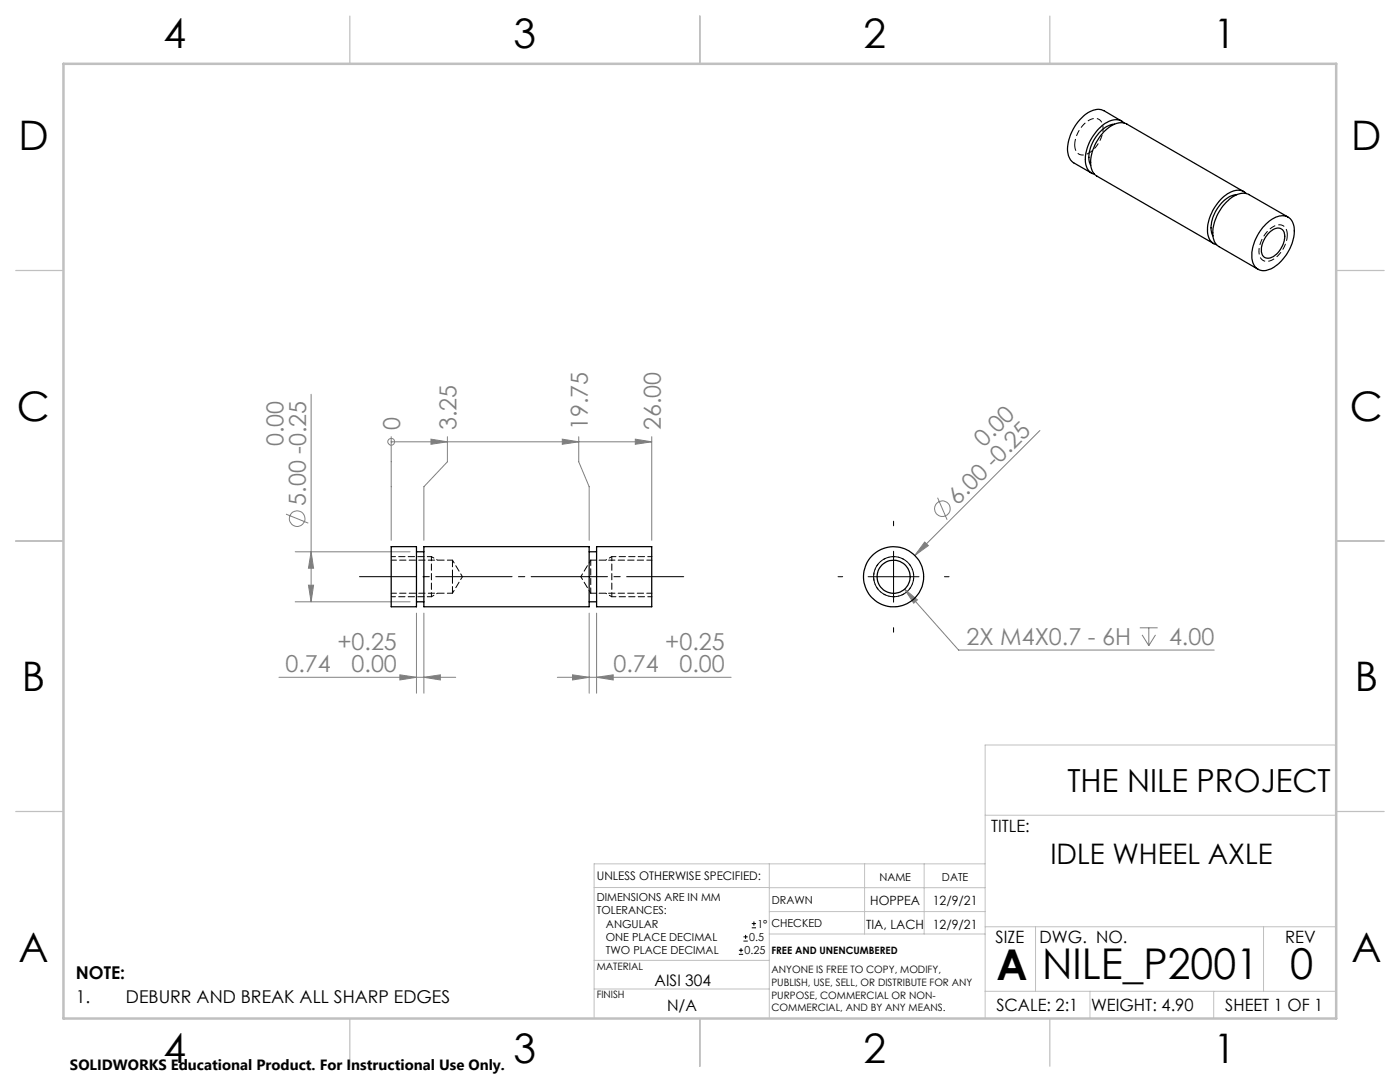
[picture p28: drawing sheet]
<svg xmlns="http://www.w3.org/2000/svg" width="279mm" height="216mm" viewBox="0 0 279 216" stroke-linecap="round" stroke-linejoin="round" font-family="sans-serif">
<defs><g id="words">
<g font-size="8.5">
<text x="198.9" y="195.5">A</text>
<text x="208" y="195.4">NILE_P2001</text>
<text x="257.4" y="195.4">0</text>
</g>
<g font-size="8.1">
<text x="32.7" y="9.7">4</text>
<text x="102.5" y="9.7">3</text>
<text x="172.4" y="9.7">2</text>
<text x="242.2" y="9.7">1</text>
<text x="3.7" y="30">D</text>
<text x="269.7" y="30">D</text>
<text x="3.4" y="83.9">C</text>
<text x="269.4" y="83.9">C</text>
<text x="4.4" y="137.9">B</text>
<text x="270.4" y="137.9">B</text>
<text x="3.7" y="191.9">A</text>
<text x="269.7" y="191.9">A</text>
<text x="32.7" y="212.2">4</text>
<text x="102.5" y="212.2">3</text>
<text x="172.4" y="212.2">2</text>
<text x="242.2" y="212.2">1</text>
</g>
<text font-size="6.3" x="213" y="158">THE NILE PROJECT</text>
<text font-size="5.6" x="209.6" y="172.3">IDLE WHEEL AXLE</text>
<g font-size="4.7" fill="#808080">
<text x="56.6" y="89" transform="rotate(-90 56.6 89)">0.00</text>
<text x="79.9" y="85.8" transform="rotate(-90 79.9 85.8)">0</text>
<text x="91.1" y="85.8" transform="rotate(-90 91.1 85.8)">3.25</text>
<text x="117.3" y="85.8" transform="rotate(-90 117.3 85.8)">19.75</text>
<text x="131.9" y="85.8" transform="rotate(-90 131.9 85.8)">26.00</text>
<text x="196.4" y="89.3" transform="rotate(-45 196.4 89.3)">0.00</text>
<text x="61" y="100.9" transform="rotate(-90 61 100.9)">5.00 -0.25</text>
<text x="191.1" y="100.9" transform="rotate(-45 191.1 100.9)">6.00 -0.25</text>
<text x="67.3" y="129.6">+0.25</text>
<text x="132.8" y="129.6">+0.25</text>
<text x="192.9" y="128.6">2X M4X0.7 - 6H</text>
<text x="233.3" y="128.6">4.00</text>
<text x="57" y="134.1">0.74</text>
<text x="70.2" y="134.1">0.00</text>
<text x="122.4" y="134.1">0.74</text>
<text x="135.6" y="134.1">0.00</text>
</g>
<g font-size="3.5">
<text x="15.1" y="195.4">NOTE:</text>
<text x="15.1" y="200.1">1.</text>
<text x="25.1" y="200.1">DEBURR AND BREAK ALL SHARP EDGES</text>
</g>
<g font-size="3.4">
<text x="197.8" y="166">TITLE:</text>
<text x="198.7" y="188.1">SIZE</text>
<text x="207.5" y="188.1">DWG. NO.</text>
<text x="256.5" y="188.2">REV</text>
<text x="198.8" y="201.7">SCALE: 2:1</text>
<text x="217.7" y="201.8">WEIGHT: 4.90</text>
<text x="244.5" y="201.7">SHEET 1 OF 1</text>
</g>
<g font-size="3.2">
<text x="130.6" y="196.7">AISI 304</text>
<text x="133.1" y="201.8">N/A</text>
</g>
<text font-size="3" x="14" y="213.5">SOLIDWORKS Educational Product. For Instructional Use Only.</text>
<g font-size="2.5">
<text x="172.9" y="185.4">TIA, LACH</text>
<text x="173.7" y="180.6">HOPPEA</text>
<text x="186.2" y="180.6">12/9/21</text>
<text x="186.2" y="185.4">12/9/21</text>
</g>
<text font-size="2.4" x="119.1" y="175.6">UNLESS OTHERWISE SPECIFIED:</text>
<g font-size="2.2">
<text x="119.1" y="179.8">DIMENSIONS ARE IN MM</text>
<text x="175.5" y="175.9">NAME</text>
<text x="188" y="175.9">DATE</text>
<text x="119.1" y="182.5">TOLERANCES:</text>
<text x="120.9" y="185.1">ANGULAR</text>
<text x="151.2" y="185.1">1°</text>
<text x="154" y="185">CHECKED</text>
<text x="154" y="180.3">DRAWN</text>
<text x="120.9" y="187.8">ONE PLACE DECIMAL</text>
<text x="120.9" y="190.4">TWO PLACE DECIMAL</text>
<text x="148.6" y="190.4">0.25</text>
<text x="149.5" y="187.8">0.5</text>
</g>
<g font-size="2">
<text x="154" y="190.4">FREE AND UNENCUMBERED</text>
<text x="119.1" y="193.5">MATERIAL</text>
<text x="154" y="194.2">ANYONE IS FREE TO COPY, MODIFY,</text>
<text x="154" y="196.7">PUBLISH, USE, SELL, OR DISTRIBUTE FOR ANY</text>
<text x="119.1" y="199.2">FINISH</text>
<text x="154" y="199.2">PURPOSE, COMMERCIAL OR NON-</text>
<text x="154" y="201.8">COMMERCIAL, AND BY ANY MEANS.</text>
</g>
</g></defs>
<g fill="none" stroke="#808080" stroke-width=".2">
<path d="M62.1 78.7v41.4M78.1 88.2h.1M78.1 87.1v20.7M78.1 88.2h52M86 87.6l3.3 .6-3.3 .5zM89.3 87.1v5l-4.7 5v10.7M112.2 87.6l3.3 .6-3.3 .5zM115.5 87.1v5l2.1 5v10.7M126.8 87.6l3.3 .6-3.3 .5zM130.1 87.1v20.7M187.1 99.3l1.9 4.4M207.5 85.9l-24.9 24.9"/>
<path d="M57.1 102.6l4.4 1.8M58.9 110.1h22.9M61.6 116.8h1l-.5 3.3zM62.1 110.1l.5 3.3h-1zM180.5 117.5l2.6 2.2-.7 .7zM180.5 117.5l10.8 12.2h51M184.5 108.2l.8 .7-2.7 1.9zM55.7 135.1h35.2M58.9 120.1h22.9M79.8 134.7l3.3 .4-3.3 .6zM83.1 122.3v16M84.6 135.1l3.3-.4v1z"/>
<path d="M84.6 122.3v16M111.2 135.1h34.7M114.3 134.7l3.3 .4-3.3 .6zM117.6 122.3v16M119.1 135.1l3.3-.4v1zM119.1 122.3v16M227.5 125.3h3.5M227.9 126.7l1.4 2.1M229.3 125.3v3.5M230.6 126.7l-1.3 2.1"/>
<circle cx="78.1" cy="88.1" r=".68"/>
<circle cx="59.3" cy="103.5" r="1.55"/>
<circle cx="188.1" cy="101.5" r="1.56"/>
</g>
<g fill="none" stroke="#000" stroke-width=".2">
<path d="M167.3 115.1h.9M173.2 115.1h10.2M178.3 104v.9M178.3 110v10.2M188.5 115.1h.9M178.3 125.2v1M147.5 190.4h.8M147.5 189.6h.8M147.9 189.2v.8M148.4 187.8h.8M148.4 186.9h.8M148.8 186.5v.9"/>
<path d="M150 185.1h.9M150 184.3h.9M150.5 183.9v.8"/>
</g>
<path d="M174.4 115.1a4 4 0 0 0 5.9 3.5 4 4 0 0 0 .2-6.9 4 4 0 0 0-6.1 3.1v.3M182.4 115.1a4 4 0 0 1-6 3.5 4 4 0 0 1-.2-6.9 4 4 0 0 1 6.1 3.1l.1 .3" fill="none" stroke="#000" stroke-width=".2" stroke-dasharray="1.3 .6" stroke-dashoffset=".5" stroke-linecap="butt"/>
<path d="M214.5 28.9a1.76 1.76 0 0 0 .9 1.9 1.76 1.76 0 0 0 2.1-.4 5.7 5.7 0 0 0 2.5-5.8 1.74 1.74 0 0 0-2.9-.5 6.3 6.3 0 0 0-2.6 4.8M256.9 46.9a5.8 5.8 0 0 1-3.8 5.2 1.74 1.74 0 0 1-1.8-2.2 5.7 5.7 0 0 1 3.8-5 1.66 1.66 0 0 1 1.8 2" fill="none" stroke="#000" stroke-width=".2" stroke-dasharray="1.3 .6" stroke-dashoffset=".1" stroke-linecap="butt"/>
<path d="M136.4 115.1h-64.7" fill="none" stroke="#000" stroke-width=".2" stroke-dasharray="15.2 1.3 1.3 1.3" stroke-dashoffset="3.8"/>
<g fill="none" stroke="#c0c0c0" stroke-width=".2">
<path d="M266.7 148.7h-70.1v54.5M118.6 177.1h34.9M153.5 172.4v30.8M153.5 177.1h43.1M172.5 172.4v14M184.4 172.4v14M196.6 172.4h-78v30.8M196.6 162.7h70.1M118.6 197.3h34.9M118.6 191.6h34.9M153.5 186.4h43.1M153.5 181.9h43.1"/>
<path d="M196.6 197.8h70.1M196.6 184.9h70.1M206.7 184.9v12.9M217.5 197.8v5.4M242.2 197.8v5.4M252.2 184.9v12.9"/>
</g>
<path d="M69.8 3.2v9.5M139.7 3.2v9.5M209.5 3.2v9.5M3.1 54h9.6M266.7 54h9.5M3.1 107.9h9.6M266.7 107.9h9.5M3.1 161.9h9.6M266.7 161.9h9.5M69.8 203.2v9.6M139.7 203.2v9.6M209.5 203.2v9.6" fill="none" stroke="#c0c0c0" stroke-width=".25"/>
<path d="M12.7 12.7h254v190.5h-254z" fill="none" stroke="#c0c0c0" stroke-width=".5"/>
<path d="M78.1 111.1h8M78.1 119.1h8M86.1 119.1v-8M122.1 111.1v8M130.1 119.1h-8M130.1 111.1h-8" fill="none" stroke="#000" stroke-width=".2" stroke-dasharray="1.3 .6" stroke-dashoffset=".4"/>
<path d="M86.1 119.1l1.2-.7M86.1 111.1l1.2 .7M122.1 111.1l-1.2 .7M122.1 119.1l-1.2-.7" fill="none" stroke="#000" stroke-width=".2" stroke-dasharray="1.3 .6" stroke-dashoffset=".7"/>
<g fill="#808080">
<path d="M184.5 108.2l.8 .7-2.7 1.9z"/>
<path d="M86 87.6l3.3 .6-3.3 .5zM112.2 87.6l3.3 .6-3.3 .5zM126.8 87.6l3.3 .6-3.3 .5z"/>
<path d="M79.8 134.7l3.3 .4-3.3 .6zM84.6 135.1l3.3-.4v1zM114.3 134.7l3.3 .4-3.3 .6zM119.1 135.1l3.3-.4v1zM180.5 117.5l1.9 2.9 .7-.7z"/>
<path d="M62.1 110.1l.5 3.3h-1zM61.6 116.8h1l-.5 3.3z"/>
</g>
<g fill="none" stroke="#000" stroke-width=".25">
<path d="M222.4 24.8a6.2 6.2 0 0 0-4.6 4.3 4.9 4.9 0 0 0-.1 3.9M223.8 24.2l-3.5-2.1a3.9 3.9 0 0 0-4.4 1.4 8.6 8.6 0 0 0-2.7 7.5l.4 .9 .6 .6 3.6 2M224.3 24.5a2.88 2.88 0 0 0-3.7 .1 8.9 8.9 0 0 0-3.9 8.3 2.35 2.35 0 0 0 1.7 1.8M246.8 38.8a6.2 6.2 0 0 0-4.7 4.3 4.7 4.7 0 0 0 0 4M248.2 38.2l-23.3-13.4a3.8 3.8 0 0 0-4.3 1.2 8.5 8.5 0 0 0-2.7 7.8l.4 .8 .6 .5 23.3 13.5M248.7 38.6a3 3 0 0 0-4 .3 9.3 9.3 0 0 0-3.7 7.7 2.44 2.44 0 0 0 1.8 2.2M252.7 44.7a4 4 0 0 1 4.3-1.4 3.4 3.4 0 0 1 1.3 3.6 9.1 9.1 0 0 1-5 6.9 2.43 2.43 0 0 1-2.5-.3 2.43 2.43 0 0 1-1-2.3 9.2 9.2 0 0 1 2.9-6.5zM253.3 46.5a1.95 1.95 0 0 1 2.6-.7 3.3 3.3 0 0 1-.3 3.9 2.8 2.8 0 0 1-3.2 1.7 2.31 2.31 0 0 1-.4-2.9l.6-1.3zM257.1 43.3l-7.8-4.5a3.7 3.7 0 0 0-4.3 1.3 8.4 8.4 0 0 0-2.7 7.8l.4 .8 .6 .5 7.8 4.5M78.1 109.1h5v12h-5zM83.1 110.1h1.5M84.6 109.1h33v12h-33z"/>
<path d="M117.6 110.1h1.5M119.1 109.1h11v12h-11zM83.1 120.1h1.5M117.6 120.1h1.5"/>
<circle cx="178.3" cy="115.1" r="6"/>
<circle cx="178.3" cy="115.1" r="3.3"/>
</g>
<path d="M117.9 111.8v6.6" fill="none" stroke="#000" stroke-width=".2" stroke-dasharray="1.3 .6" stroke-dashoffset=".2"/>
<path d="M90.3 115.1v-3.3M90.3 118.4v-3.3" fill="none" stroke="#000" stroke-width=".2" stroke-dasharray="1.3 .6" stroke-dashoffset="-.1"/>
<path d="M90.3 118.4l2-3.3M92.3 115.1l-2-3.3M115.9 115.1l2 3.3M117.9 111.8l-2 3.3" fill="none" stroke="#000" stroke-width=".2" stroke-dasharray="1.3 .6" stroke-dashoffset=".6"/>
<path d="M78.1 118.4h12.2M90.3 111.8h-12.2M117.9 118.4h12.2M130.1 111.8h-12.2" fill="none" stroke="#000" stroke-width=".2" stroke-dasharray="1.3 .6" stroke-dashoffset=".3"/>
<use href="#words"/>
</svg>
